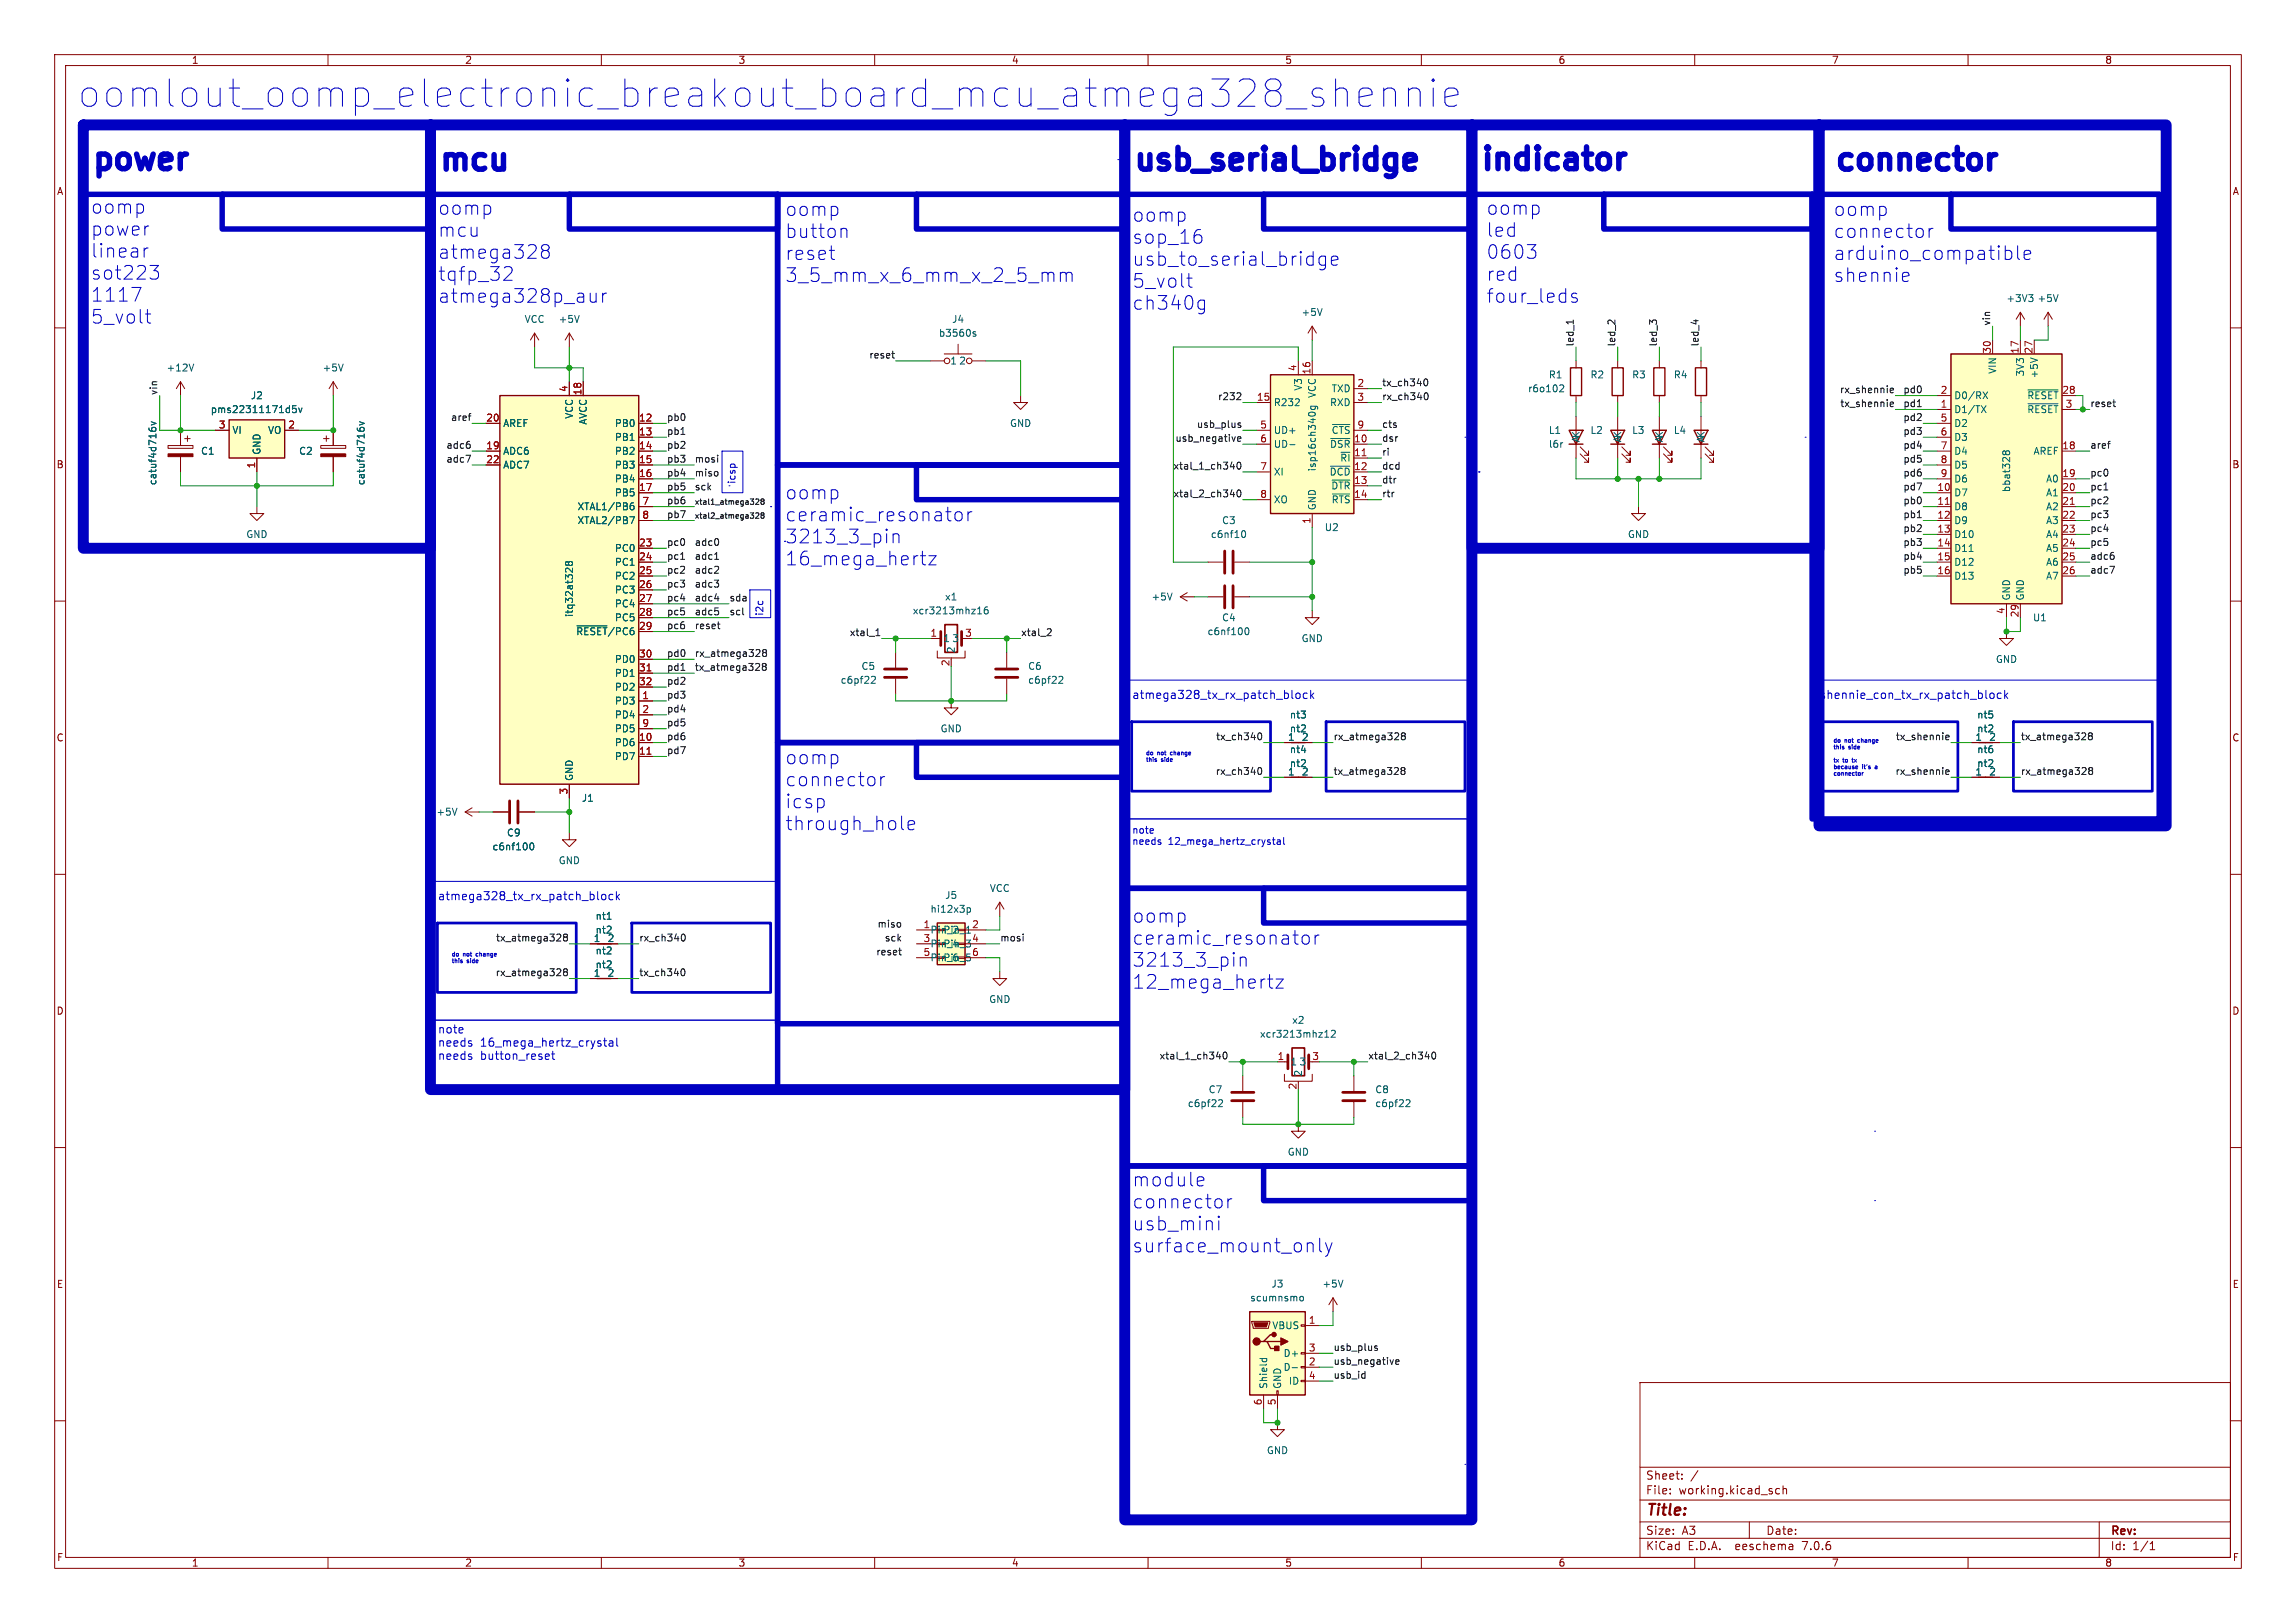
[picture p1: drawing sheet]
<svg xmlns="http://www.w3.org/2000/svg" width="420mm" height="297mm" viewBox="0 0 420 297" stroke-linecap="round" stroke-linejoin="round" font-family="sans-serif">
<defs><g id="words">
<text font-size="7" fill="#0000c2" x="14" y="20.1">oomlout_oomp_electronic_breakout_board_mcu_atmega328_shennie</text>
<g font-size="5.6" fill="#0000c2">
<text x="16.5" y="31.4">power</text>
<text x="80" y="31.5">mcu</text>
<text x="207" y="31.5">usb_serial_bridge</text>
<text x="270.5" y="31.4">indicator</text>
<text x="335.3" y="31.5">connector</text>
</g>
<g font-size="5.6" fill="#fff">
<text x="48.6" y="41.7">power_5v</text>
<text x="106" y="41.7">atmega328</text>
<text x="179.1" y="41.7">reset_bt</text>
<text x="247.9" y="41.7">ch340</text>
<text x="316.2" y="41.7">leds</text>
<text x="193.7" y="91.2">xcr</text>
<text x="177" y="142">icsp_con</text>
<text x="235.7" y="168.7">xcr_ch340</text>
<text x="240.1" y="219.5">usb_mini</text>
</g>
<text font-size="4.9" fill="#fff" x="360" y="41.7">shennie_con</text>
<g font-size="3.5" fill="#0000c2">
<text x="16.5" y="39.3">oomp</text>
<text x="80" y="39.5">oomp</text>
<text x="143.5" y="39.7">oomp</text>
<text x="207" y="40.8">oomp</text>
<text x="271.8" y="39.5">oomp</text>
<text x="335.3" y="39.7">oomp</text>
<text x="16.5" y="43.3">power</text>
<text x="16.5" y="47.4">linear</text>
<text x="80" y="43.6">mcu</text>
<text x="80" y="47.6">atmega328</text>
<text x="143.5" y="43.8">button</text>
<text x="143.5" y="47.8">reset</text>
<text x="207" y="44.8">sop_16</text>
<text x="271.8" y="43.6">led</text>
<text x="271.8" y="47.6">0603</text>
<text x="335.3" y="43.8">connector</text>
<text x="335.3" y="47.8">arduino_compatible</text>
<text x="16.5" y="51.4">sot223</text>
<text x="80" y="51.6">tqfp_32</text>
<text x="143.5" y="51.8">3_5_mm_x_6_mm_x_2_5_mm</text>
<text x="207" y="48.9">usb_to_serial_bridge</text>
<text x="207" y="52.9">5_volt</text>
<text x="271.8" y="51.6">red</text>
<text x="335.3" y="51.8">shennie</text>
<text x="16.5" y="55.4">1117</text>
<text x="16.5" y="59.4">5_volt</text>
<text x="80" y="55.6">atmega328p_aur</text>
<text x="207" y="56.9">ch340g</text>
<text x="271.8" y="55.6">four_leds</text>
<text x="143.5" y="91.6">oomp</text>
<text x="143.5" y="95.6">ceramic_resonator</text>
<text x="143.5" y="99.7">3213_3_pin</text>
<text x="143.5" y="103.7">16_mega_hertz</text>
<text x="143.5" y="140.1">oomp</text>
<text x="143.5" y="144.1">connector</text>
<text x="143.5" y="148.1">icsp</text>
<text x="143.5" y="152.2">through_hole</text>
<text x="207" y="169.1">oomp</text>
<text x="207" y="173.1">ceramic_resonator</text>
<text x="207" y="177.1">3213_3_pin</text>
<text x="207" y="181.1">12_mega_hertz</text>
<text x="207" y="217.3">module</text>
<text x="207" y="221.4">connector</text>
<text x="207" y="225.4">usb_mini</text>
<text x="207" y="229.4">surface_mount_only</text>
</g>
<text font-size="2.8" fill="#840000" x="301" y="277.9">Title:</text>
<g font-size="2.1" fill="#0000c2">
<text x="207" y="128">atmega328_tx_rx_patch_block</text>
<text x="332.7" y="128">shennie_con_tx_rx_patch_block</text>
<text x="80" y="164.9">atmega328_tx_rx_patch_block</text>
<text x="80" y="189.2">note</text>
<text x="80" y="191.6">needs</text>
<text x="87.8" y="191.6">16_mega_hertz_crystal</text>
<text x="80" y="194.1">needs</text>
<text x="87.8" y="194.1">button_reset</text>
</g>
<g font-size="2.1" fill="#840000">
<text x="301" y="273.7">File:</text>
<text x="301" y="271">Sheet:</text>
<text x="307.1" y="273.7">working.kicad_sch</text>
<text x="301" y="281.1">Size:</text>
<text x="307.6" y="281.1">A3</text>
<text x="323" y="281.1">Date:</text>
<text x="386" y="281.3">Rev:</text>
<text x="301" y="283.9">KiCad</text>
<text x="308.7" y="283.9">E.D.A.</text>
<text x="317.6" y="283.9">eeschema</text>
<text x="330" y="283.9">7.0.6</text>
<text x="386" y="283.9">Id:</text>
<text x="390.1" y="283.9">1/1</text>
</g>
<g font-size="1.8" fill="#840000">
<text x="35" y="11.9">1</text>
<text x="85" y="11.9">2</text>
<text x="135" y="11.9">3</text>
<text x="185" y="11.9">4</text>
<text x="235" y="11.9">5</text>
<text x="285" y="11.9">6</text>
<text x="335" y="11.9">7</text>
<text x="385" y="11.9">8</text>
<text x="10.3" y="35.9">A</text>
<text x="408.3" y="35.9">A</text>
<text x="10.3" y="85.9">B</text>
<text x="408.2" y="85.9">B</text>
<text x="10.3" y="135.9">C</text>
<text x="408.2" y="135.9">C</text>
<text x="10.3" y="185.9">D</text>
<text x="408.2" y="185.9">D</text>
<text x="10.3" y="235.9">E</text>
<text x="408.3" y="235.9">E</text>
<text x="10.3" y="285.9">F</text>
<text x="35" y="286.9">1</text>
<text x="85" y="286.9">2</text>
<text x="135" y="286.9">3</text>
<text x="185" y="286.9">4</text>
<text x="235" y="286.9">5</text>
<text x="285" y="286.9">6</text>
<text x="335" y="286.9">7</text>
<text x="385" y="286.9">8</text>
<text x="408.3" y="285.9">F</text>
</g>
<g font-size="1.8" fill="#fff">
<text x="43.2" y="41.7" transform="rotate(-90 43.2 41.7)">name</text>
<text x="106.7" y="41.7" transform="rotate(-90 106.7 41.7)">name</text>
<text x="170.2" y="41.7" transform="rotate(-90 170.2 41.7)">name</text>
<text x="233.7" y="41.7" transform="rotate(-90 233.7 41.7)">name</text>
<text x="295.9" y="41.7" transform="rotate(-90 295.9 41.7)">name</text>
<text x="359.4" y="41.7" transform="rotate(-90 359.4 41.7)">name</text>
<text x="170.2" y="91.2" transform="rotate(-90 170.2 91.2)">name</text>
<text x="170.2" y="142" transform="rotate(-90 170.2 142)">name</text>
<text x="233.7" y="168.7" transform="rotate(-90 233.7 168.7)">name</text>
<text x="233.7" y="219.5" transform="rotate(-90 233.7 219.5)">name</text>
</g>
<g font-size="1.8" fill="#006464">
<text x="95.9" y="59.3">VCC</text>
<text x="102.1" y="59.3">+5V</text>
<text x="174.1" y="59.3">J4</text>
<text x="238" y="58">+5V</text>
<text x="366.9" y="55.5">+3V3</text>
<text x="372.6" y="55.5">+5V</text>
<text x="171.7" y="61.8">b3560s</text>
<text x="30.4" y="68.2">+12V</text>
<text x="58.9" y="68.2">+5V</text>
<text x="173.7" y="66.9">1</text>
<text x="175.4" y="66.9">2</text>
<text x="238.4" y="71.6" transform="rotate(-90 238.4 71.6)">V3</text>
<text x="243.5" y="72">TXD</text>
<text x="279.4" y="72">r6o102</text>
<text x="283.2" y="69.4">R1</text>
<text x="290.8" y="69.4">R2</text>
<text x="298.5" y="69.4">R3</text>
<text x="306.1" y="69.4">R4</text>
<text x="365.4" y="68.5" transform="rotate(-90 365.4 68.5)">VIN</text>
<text x="370.4" y="69" transform="rotate(-90 370.4 69)">3V3</text>
<text x="373" y="69.4" transform="rotate(-90 373 69.4)">+5V</text>
<text x="38.5" y="75.8">pms22311171d5v</text>
<text x="45.8" y="73.3">J2</text>
<text x="105" y="76.7" transform="rotate(-90 105 76.7)">VCC</text>
<text x="107.5" y="77.8" transform="rotate(-90 107.5 77.8)">AVCC</text>
<text x="232.9" y="74.5">R232</text>
<text x="240.9" y="72.9" transform="rotate(-90 240.9 72.9)">VCC</text>
<text x="243.2" y="74.5">RXD</text>
<text x="357.4" y="75.8">D1/TX</text>
<text x="357.4" y="73.3">D0/RX</text>
<text x="370.7" y="73.3">~{RESET}</text>
<text x="370.7" y="75.8">~{RESET}</text>
<text x="36.7" y="83.4">C1</text>
<text x="42.4" y="79.6">VI</text>
<text x="47.9" y="83.3" transform="rotate(-90 47.9 83.3)">GND</text>
<text x="48.9" y="79.6">VO</text>
<text x="54.6" y="83.4">C2</text>
<text x="91.9" y="83.4">ADC6</text>
<text x="91.9" y="78.3">AREF</text>
<text x="112.4" y="78.3">PB0</text>
<text x="112.4" y="80.9">PB1</text>
<text x="112.4" y="83.4">PB2</text>
<text x="184.7" y="78.3">GND</text>
<text x="232.9" y="79.6">UD+</text>
<text x="232.9" y="82.1">UD-</text>
<text x="243.2" y="82.1">~{DSR}</text>
<text x="243.5" y="79.6">~{CTS}</text>
<text x="283.2" y="79.6">L1</text>
<text x="283.2" y="82.1">l6r</text>
<text x="289.2" y="81" transform="rotate(-90 289.2 81)">AK</text>
<text x="290.8" y="79.6">L2</text>
<text x="296.8" y="81" transform="rotate(-90 296.8 81)">AK</text>
<text x="298.5" y="79.6">L3</text>
<text x="304.4" y="81" transform="rotate(-90 304.4 81)">AK</text>
<text x="306.1" y="79.6">L4</text>
<text x="312" y="81" transform="rotate(-90 312 81)">AK</text>
<text x="357.4" y="78.3">D2</text>
<text x="357.4" y="80.9">D3</text>
<text x="357.4" y="83.4">D4</text>
<text x="371.9" y="83.4">AREF</text>
<text x="28.8" y="88.9" transform="rotate(-90 28.8 88.9)">catuf4d716v</text>
<text x="66.9" y="88.9" transform="rotate(-90 66.9 88.9)">catuf4d716v</text>
<text x="91.9" y="86">ADC7</text>
<text x="112.4" y="86">PB3</text>
<text x="112.4" y="88.5">PB4</text>
<text x="232.9" y="87.2">XI</text>
<text x="240.9" y="86.4" transform="rotate(-90 240.9 86.4)">isp16ch340g</text>
<text x="243.1" y="87.2">~{DCD}</text>
<text x="243.4" y="89.8">~{DTR}</text>
<text x="245.1" y="84.7">~{RI}</text>
<text x="357.4" y="86">D5</text>
<text x="357.4" y="88.5">D6</text>
<text x="374.2" y="88.5">A0</text>
<text x="105.5" y="93.6">XTAL1/PB6</text>
<text x="112.4" y="91">PB5</text>
<text x="232.9" y="92.3">XO</text>
<text x="240.9" y="93.5" transform="rotate(-90 240.9 93.5)">GND</text>
<text x="243.5" y="92.3">~{RTS}</text>
<text x="357.4" y="91">D7</text>
<text x="357.4" y="93.6">D8</text>
<text x="367.9" y="90.2" transform="rotate(-90 367.9 90.2)">bbat328</text>
<text x="374.2" y="91">A1</text>
<text x="374.2" y="93.6">A2</text>
<text x="45" y="98.7">GND</text>
<text x="105.5" y="96.1">XTAL2/PB7</text>
<text x="112.4" y="101.2">PC0</text>
<text x="221.4" y="98.7">c6nf10</text>
<text x="223.4" y="96.1">C3</text>
<text x="242.2" y="97.4">U2</text>
<text x="297.7" y="98.7">GND</text>
<text x="357.4" y="96.1">D9</text>
<text x="357.4" y="98.7">D10</text>
<text x="357.4" y="101.2">D11</text>
<text x="374.2" y="96.1">A3</text>
<text x="374.2" y="98.7">A4</text>
<text x="374.2" y="101.2">A5</text>
<text x="112.4" y="103.7">PC1</text>
<text x="112.4" y="106.3">PC2</text>
<text x="357.4" y="103.7">D12</text>
<text x="357.4" y="106.3">D13</text>
<text x="374.2" y="103.7">A6</text>
<text x="374.2" y="106.3">A7</text>
<text x="105" y="113" transform="rotate(-90 105 113)">itq32at328</text>
<text x="112.4" y="108.8">PC3</text>
<text x="112.4" y="111.4">PC4</text>
<text x="112.4" y="113.9">PC5</text>
<text x="166.9" y="112.6">xcr3213mhz16</text>
<text x="172.8" y="110.1">x1</text>
<text x="210.5" y="110.1">+5V</text>
<text x="223.4" y="113.9">C4</text>
<text x="367.9" y="110" transform="rotate(-90 367.9 110)">GND</text>
<text x="370.4" y="110" transform="rotate(-90 370.4 110)">GND</text>
<text x="371.8" y="113.9">U1</text>
<text x="105.3" y="116.4">~{RESET}/PC6</text>
<text x="172.5" y="117.7">1</text>
<text x="174.1" y="117.7">3</text>
<text x="174.9" y="119.6" transform="rotate(-90 174.9 119.6)">2</text>
<text x="220.8" y="116.4">c6nf100</text>
<text x="238" y="117.7">GND</text>
<text x="112.4" y="121.5">PD0</text>
<text x="112.4" y="124.1">PD1</text>
<text x="153.7" y="125.3">c6pf22</text>
<text x="157.5" y="122.8">C5</text>
<text x="188" y="122.8">C6</text>
<text x="188" y="125.3">c6pf22</text>
<text x="365" y="121.5">GND</text>
<text x="112.4" y="129.1">PD3</text>
<text x="112.4" y="131.7">PD4</text>
<text x="112.4" y="126.6">PD2</text>
<text x="235.8" y="131.7">nt3</text>
<text x="361.6" y="131.7">nt5</text>
<text x="112.4" y="136.8">PD6</text>
<text x="112.4" y="134.2">PD5</text>
<text x="172" y="134.2">GND</text>
<text x="235.5" y="135.6">1</text>
<text x="235.8" y="134.2">nt2</text>
<text x="238.1" y="135.6">2</text>
<text x="361.2" y="135.6">1</text>
<text x="361.6" y="134.2">nt2</text>
<text x="363.8" y="135.6">2</text>
<text x="105" y="143" transform="rotate(-90 105 143)">GND</text>
<text x="112.4" y="139.3">PD7</text>
<text x="235.5" y="142">1</text>
<text x="235.8" y="138">nt4</text>
<text x="235.8" y="140.6">nt2</text>
<text x="238.1" y="142">2</text>
<text x="361.2" y="142">1</text>
<text x="361.6" y="138">nt6</text>
<text x="361.6" y="140.6">nt2</text>
<text x="363.8" y="142">2</text>
<text x="79.7" y="149.5">+5V</text>
<text x="106.3" y="146.9">J1</text>
<text x="90" y="155.8">c6nf100</text>
<text x="92.6" y="153.3">C9</text>
<text x="102.1" y="158.3">GND</text>
<text x="170.1" y="167.2">hi12x3p</text>
<text x="172.8" y="164.7">J5</text>
<text x="181" y="163.4">VCC</text>
<text x="108.5" y="172.5">1</text>
<text x="108.8" y="168.5">nt1</text>
<text x="108.8" y="171">nt2</text>
<text x="111.1" y="172.5">2</text>
<text x="170.1" y="171">Pin_2</text>
<text x="170.1" y="173.6">Pin_4</text>
<text x="172.5" y="171">Pin_1</text>
<text x="172.5" y="173.6">Pin_3</text>
<text x="108.5" y="178.8">1</text>
<text x="108.8" y="174.9">nt2</text>
<text x="108.8" y="177.4">nt2</text>
<text x="111.1" y="178.8">2</text>
<text x="170.1" y="176.1">Pin_6</text>
<text x="172.5" y="176.1">Pin_5</text>
<text x="180.8" y="183.7">GND</text>
<text x="230.4" y="190.1">xcr3213mhz12</text>
<text x="236.3" y="187.6">x2</text>
<text x="236" y="195.2">1</text>
<text x="237.6" y="195.2">3</text>
<text x="238.4" y="197.1" transform="rotate(-90 238.4 197.1)">2</text>
<text x="217.2" y="202.8">c6pf22</text>
<text x="221" y="200.3">C7</text>
<text x="251.5" y="200.3">C8</text>
<text x="251.5" y="202.8">c6pf22</text>
<text x="235.5" y="211.7">GND</text>
<text x="228.6" y="238.4">scumnsmo</text>
<text x="232.5" y="235.8">J3</text>
<text x="241.8" y="235.8">+5V</text>
<text x="232.6" y="243.4">VBUS</text>
<text x="234.7" y="251.1">D-</text>
<text x="234.7" y="248.5">D+</text>
<text x="232" y="254.3" transform="rotate(-90 232 254.3)">Shield</text>
<text x="234.5" y="254.3" transform="rotate(-90 234.5 254.3)">GND</text>
<text x="235.7" y="253.6">ID</text>
<text x="231.6" y="266.3">GND</text>
</g>
<g font-size="1.8" fill="#0f0f0f">
<text x="364.1" y="59.7" transform="rotate(-90 364.1 59.7)">vin</text>
<text x="158.9" y="65.7">reset</text>
<text x="287.9" y="63.5" transform="rotate(-90 287.9 63.5)">led_1</text>
<text x="295.6" y="63.5" transform="rotate(-90 295.6 63.5)">led_2</text>
<text x="303.2" y="63.5" transform="rotate(-90 303.2 63.5)">led_3</text>
<text x="310.8" y="63.5" transform="rotate(-90 310.8 63.5)">led_4</text>
<text x="252.7" y="70.8">tx_ch340</text>
<text x="28.9" y="72.4" transform="rotate(-90 28.9 72.4)">vin</text>
<text x="82.4" y="77.1">aref</text>
<text x="121.9" y="77.1">pb0</text>
<text x="222.7" y="73.3">r232</text>
<text x="252.7" y="73.3">rx_ch340</text>
<text x="336.5" y="72">rx_shennie</text>
<text x="336.5" y="74.6">tx_shennie</text>
<text x="348.1" y="77.1">pd2</text>
<text x="348.1" y="74.6">pd1</text>
<text x="348.1" y="72">pd0</text>
<text x="382.3" y="74.6">reset</text>
<text x="81.6" y="82.2">adc6</text>
<text x="121.9" y="79.7">pb1</text>
<text x="121.9" y="82.2">pb2</text>
<text x="214.9" y="80.9">usb_negative</text>
<text x="218.8" y="78.4">usb_plus</text>
<text x="252.7" y="80.9">dsr</text>
<text x="252.7" y="78.4">cts</text>
<text x="252.7" y="83.5">ri</text>
<text x="348.1" y="82.2">pd4</text>
<text x="348.1" y="79.7">pd3</text>
<text x="382.3" y="82.2">aref</text>
<text x="81.6" y="84.7">adc7</text>
<text x="121.9" y="87.3">pb4</text>
<text x="121.9" y="84.7">pb3</text>
<text x="121.9" y="89.8">pb5</text>
<text x="127" y="89.8">sck</text>
<text x="127" y="87.3">miso</text>
<text x="127" y="84.7">mosi</text>
<text x="214.5" y="86">xtal_1_ch340</text>
<text x="252.7" y="86">dcd</text>
<text x="252.7" y="88.6">dtr</text>
<text x="348.1" y="87.3">pd6</text>
<text x="348.1" y="84.7">pd5</text>
<text x="348.1" y="89.8">pd7</text>
<text x="382.3" y="87.3">pc0</text>
<text x="382.3" y="89.8">pc1</text>
<text x="121.9" y="92.4">pb6</text>
<text x="121.9" y="94.9">pb7</text>
<text x="214.5" y="91.1">xtal_2_ch340</text>
<text x="252.7" y="91.1">rtr</text>
<text x="348.1" y="94.9">pb1</text>
<text x="348.1" y="92.4">pb0</text>
<text x="382.3" y="94.9">pc3</text>
<text x="382.3" y="92.4">pc2</text>
<text x="121.9" y="100">pc0</text>
<text x="127" y="100">adc0</text>
<text x="348.1" y="97.4">pb2</text>
<text x="348.1" y="100">pb3</text>
<text x="382.3" y="100">pc5</text>
<text x="382.3" y="97.4">pc4</text>
<text x="121.9" y="102.5">pc1</text>
<text x="121.9" y="107.6">pc3</text>
<text x="121.9" y="105.1">pc2</text>
<text x="127" y="105.1">adc2</text>
<text x="127" y="107.6">adc3</text>
<text x="127" y="102.5">adc1</text>
<text x="348.1" y="102.5">pb4</text>
<text x="348.1" y="105.1">pb5</text>
<text x="382.3" y="102.5">adc6</text>
<text x="382.3" y="105.1">adc7</text>
<text x="121.9" y="112.7">pc5</text>
<text x="121.9" y="110.1">pc4</text>
<text x="127" y="110.1">adc4</text>
<text x="127" y="112.7">adc5</text>
<text x="133.3" y="110.1">sda</text>
<text x="133.3" y="112.7">scl</text>
<text x="121.9" y="115.2">pc6</text>
<text x="127" y="115.2">reset</text>
<text x="155.3" y="116.5">xtal_1</text>
<text x="186.7" y="116.5">xtal_2</text>
<text x="121.9" y="125.4">pd2</text>
<text x="121.9" y="122.8">pd1</text>
<text x="121.9" y="120.3">pd0</text>
<text x="127" y="122.8">tx_atmega328</text>
<text x="127" y="120.3">rx_atmega328</text>
<text x="121.9" y="127.9">pd3</text>
<text x="121.9" y="130.5">pd4</text>
<text x="121.9" y="135.5">pd6</text>
<text x="121.9" y="133">pd5</text>
<text x="222.3" y="135.5">tx_ch340</text>
<text x="243.8" y="135.5">rx_atmega328</text>
<text x="346.7" y="135.5">tx_shennie</text>
<text x="369.6" y="135.5">tx_atmega328</text>
<text x="121.9" y="138.1">pd7</text>
<text x="222.3" y="141.9">rx_ch340</text>
<text x="243.8" y="141.9">tx_atmega328</text>
<text x="346.6" y="141.9">rx_shennie</text>
<text x="369.6" y="141.9">rx_atmega328</text>
<text x="90.6" y="172.4">tx_atmega328</text>
<text x="116.8" y="172.4">rx_ch340</text>
<text x="160.4" y="169.8">miso</text>
<text x="161.8" y="172.4">sck</text>
<text x="182.9" y="172.4">mosi</text>
<text x="90.6" y="178.7">rx_atmega328</text>
<text x="116.8" y="178.7">tx_ch340</text>
<text x="160.2" y="174.9">reset</text>
<text x="212" y="194">xtal_1_ch340</text>
<text x="250.2" y="194">xtal_2_ch340</text>
<text x="243.8" y="247.3">usb_plus</text>
<text x="243.8" y="249.8">usb_negative</text>
<text x="243.8" y="252.4">usb_id</text>
</g>
<g font-size="1.8" fill="#a90000">
<text x="364.2" y="64.8" transform="rotate(-90 364.2 64.8)">30</text>
<text x="369.3" y="64.8" transform="rotate(-90 369.3 64.8)">17</text>
<text x="371.9" y="64.8" transform="rotate(-90 371.9 64.8)">27</text>
<text x="103.9" y="71.8" transform="rotate(-90 103.9 71.8)">4</text>
<text x="237.2" y="68" transform="rotate(-90 237.2 68)">4</text>
<text x="239.8" y="68.6" transform="rotate(-90 239.8 68.6)">16</text>
<text x="248.2" y="70.9">2</text>
<text x="88.9" y="77.2">20</text>
<text x="106.4" y="72.4" transform="rotate(-90 106.4 72.4)">18</text>
<text x="116.8" y="77.2">12</text>
<text x="229.8" y="73.4">15</text>
<text x="248.2" y="73.4">3</text>
<text x="354.9" y="74.7">1</text>
<text x="354.9" y="72.1">2</text>
<text x="354.9" y="77.2">5</text>
<text x="377.1" y="72.1">28</text>
<text x="377.8" y="74.7">3</text>
<text x="39.9" y="78.5">3</text>
<text x="52.6" y="78.5">2</text>
<text x="88.9" y="82.3">19</text>
<text x="116.8" y="79.8">13</text>
<text x="116.8" y="82.3">14</text>
<text x="230.4" y="78.5">5</text>
<text x="230.4" y="81">6</text>
<text x="247.6" y="81">10</text>
<text x="247.6" y="83.6">11</text>
<text x="248.2" y="78.5">9</text>
<text x="354.9" y="79.8">6</text>
<text x="354.9" y="82.3">7</text>
<text x="377.1" y="82.3">18</text>
<text x="46.7" y="85.8" transform="rotate(-90 46.7 85.8)">1</text>
<text x="88.9" y="84.8">22</text>
<text x="116.8" y="84.8">15</text>
<text x="116.8" y="87.4">16</text>
<text x="116.8" y="89.9">17</text>
<text x="230.4" y="86.1">7</text>
<text x="247.6" y="86.1">12</text>
<text x="247.6" y="88.6">13</text>
<text x="354.3" y="89.9">10</text>
<text x="354.9" y="84.8">8</text>
<text x="354.9" y="87.4">9</text>
<text x="377.1" y="87.4">19</text>
<text x="377.1" y="89.9">20</text>
<text x="117.4" y="92.5">7</text>
<text x="117.4" y="95">8</text>
<text x="230.4" y="91.2">8</text>
<text x="239.8" y="96" transform="rotate(-90 239.8 96)">1</text>
<text x="247.6" y="91.2">14</text>
<text x="354.3" y="92.5">11</text>
<text x="354.3" y="95">12</text>
<text x="377.1" y="92.5">21</text>
<text x="377.1" y="95">22</text>
<text x="116.8" y="100.1">23</text>
<text x="354.3" y="97.5">13</text>
<text x="354.3" y="100.1">14</text>
<text x="377.1" y="97.5">23</text>
<text x="377.1" y="100.1">24</text>
<text x="116.8" y="102.6">24</text>
<text x="116.8" y="105.2">25</text>
<text x="116.8" y="107.7">26</text>
<text x="354.3" y="102.6">15</text>
<text x="354.3" y="105.2">16</text>
<text x="377.1" y="102.6">25</text>
<text x="377.1" y="105.2">26</text>
<text x="116.8" y="110.2">27</text>
<text x="116.8" y="112.8">28</text>
<text x="366.8" y="112.5" transform="rotate(-90 366.8 112.5)">4</text>
<text x="369.3" y="113.1" transform="rotate(-90 369.3 113.1)">29</text>
<text x="116.8" y="115.3">29</text>
<text x="170.1" y="116.6">1</text>
<text x="176.5" y="116.6">3</text>
<text x="116.8" y="120.4">30</text>
<text x="116.8" y="122.9">31</text>
<text x="116.8" y="125.5">32</text>
<text x="173.7" y="122" transform="rotate(-90 173.7 122)">2</text>
<text x="117.4" y="128">1</text>
<text x="117.4" y="130.6">2</text>
<text x="116.8" y="135.6">10</text>
<text x="117.4" y="133.1">9</text>
<text x="116.8" y="138.2">11</text>
<text x="103.9" y="145.5" transform="rotate(-90 103.9 145.5)">3</text>
<text x="168.8" y="169.9">1</text>
<text x="168.8" y="172.5">3</text>
<text x="177.7" y="169.9">2</text>
<text x="177.7" y="172.5">4</text>
<text x="168.8" y="175">5</text>
<text x="177.7" y="175">6</text>
<text x="233.6" y="194.1">1</text>
<text x="240" y="194.1">3</text>
<text x="237.2" y="199.5" transform="rotate(-90 237.2 199.5)">2</text>
<text x="239.3" y="242.3">1</text>
<text x="239.3" y="249.9">2</text>
<text x="239.3" y="247.4">3</text>
<text x="230.9" y="257.2" transform="rotate(-90 230.9 257.2)">6</text>
<text x="233.4" y="257.2" transform="rotate(-90 233.4 257.2)">5</text>
<text x="239.3" y="252.5">4</text>
</g>
<g font-size="1.8" fill="#0000c2">
<text x="134.6" y="88.7" transform="rotate(-90 134.6 88.7)">icsp</text>
<text x="139.7" y="112.8" transform="rotate(-90 139.7 112.8)">i2c</text>
<text x="207" y="152.6">note</text>
<text x="207" y="154.7">needs</text>
<text x="213.7" y="154.7">12_mega_hertz_crystal</text>
</g>
<g font-size="1.4" fill="#0f0f0f">
<text x="127" y="92.4">xtal1_atmega328</text>
<text x="127" y="95">xtal2_atmega328</text>
</g>
<g font-size="1" fill="#0000c2">
<text x="335.3" y="136">do</text>
<text x="335.3" y="137.2">this</text>
<text x="337.5" y="136">not</text>
<text x="338.2" y="137.2">side</text>
<text x="340.2" y="136">change</text>
<text x="209.5" y="138.2">do</text>
<text x="209.5" y="139.5">this</text>
<text x="211.8" y="138.2">not</text>
<text x="212.5" y="139.5">side</text>
<text x="214.5" y="138.2">change</text>
<text x="335.3" y="139.6">tx</text>
<text x="335.3" y="140.8">because</text>
<text x="335.3" y="142">connector</text>
<text x="337.2" y="139.6">to</text>
<text x="339.2" y="139.6">tx</text>
<text x="340.7" y="140.8">it's</text>
<text x="343.4" y="140.8">a</text>
<text x="82.5" y="175.1">do</text>
<text x="82.5" y="176.3">this</text>
<text x="84.8" y="175.1">not</text>
<text x="85.5" y="176.3">side</text>
<text x="87.5" y="175.1">change</text>
</g>
</g></defs>
<g fill="none" stroke="#840000" stroke-width=".18">
<path d="M10 10h400v277h-400zM12 12h396v273h-396zM60 10v2M110 10v2M160 10v2M210 10v2M260 10v2M310 10v2M360 10v2M10 60h2M240 59.7v2.5M240 59.7l-.7 1.3"/>
<path d="M240 59.7l.8 1.3M369.6 57.2l-.8 1.2M369.6 57.2v2.5M369.6 57.2l.7 1.2M374.6 57.2l-.7 1.2M374.6 57.2v2.5M374.6 57.2l.8 1.2M408 60h2M33 69.9v2.5M33 78.7v2.8M33 69.9l-.7 1.2M33 69.9l.8 1.2"/>
<path d="M34.3 79.8v1M39.4 78.7h2.5M52.1 78.7h2.5M59.7 79.8v1M61 69.9v2.5M61 78.7v2.8M61 69.9l-.8 1.2M61 69.9l.7 1.2M88.9 77.5h2.5M97.8 61l-.8 1.2M97.8 61v2.5M97.8 61l.8 1.2"/>
<path d="M104.1 61l-.7 1.2M104.1 61v2.5M104.1 69.9v2.5M104.1 61l.8 1.2M106.7 69.9v2.5M116.8 77.5h2.6M170.2 66h2.5M172.7 64.8h5.1M175.3 63v1.8M177.8 66h2.5M186.7 72.4v1.3h1.3l-1.3 1.2-1.3-1.2h1.3M229.9 73.7h2.5"/>
<path d="M229.9 78.7h2.5M237.5 66v2.6M240 66v2.6M247.6 73.7h2.6M247.6 71.1h2.6M247.6 78.7h2.6M288.3 66v1.3M288.3 72.4v1.3M288.3 76.2v2.5M295.9 66v1.3M295.9 72.4v1.3M295.9 76.2v2.5"/>
<path d="M303.5 66v1.3M303.5 72.4v1.3M303.5 76.2v2.5M311.1 66v1.3M311.1 72.4v1.3M311.1 76.2v2.5M354.3 74.9h2.6M354.3 72.4h2.6M354.3 77.5h2.6M364.5 62.2v2.6M369.6 62.2v2.6M372.1 62.2v2.6"/>
<path d="M377.2 74.9h2.5M377.2 72.4h2.5M30.7 81.5h4.6v.5h-4.6zM33 83.6v2.8M33.8 80.3h1M47 92.7v1.3h1.3l-1.3 1.3-1.3-1.3h1.3M47 83.8v2.6M58.7 81.5h4.5v.5h-4.5zM59.2 80.3h1M61 83.6v2.8M88.9 82.6h2.5M88.9 85.1h2.5"/>
<path d="M116.8 90.2h2.6M116.8 92.7h2.6M116.8 95.3h2.6M116.8 82.6h2.6M116.8 87.6h2.6M116.8 80h2.6M116.8 85.1h2.6M229.9 81.3h2.5M229.9 86.4h2.5M229.9 91.4h2.5M240 94v2.5M247.6 81.3h2.6"/>
<path d="M247.6 83.8h2.6M247.6 86.4h2.6M247.6 88.9h2.6M247.6 91.4h2.6M288.3 81.3v2.5M289.1 83.1l1.5 1.5v-.8v.8h-.8M289.1 81.8l1.5 1.5v-.7v.7h-.8M295.9 81.3v2.5M296.7 83.1l1.5 1.5v-.8v.8h-.8M296.7 81.8l1.5 1.5v-.7v.7h-.8M299.7 92.7v1.3h1.3l-1.3 1.3-1.3-1.3h1.3M303.5 81.3v2.5"/>
<path d="M304.3 83.1l1.5 1.5v-.8v.8h-.7M304.3 81.8l1.5 1.5v-.7v.7h-.7M311.1 81.3v2.5M311.9 83.1l1.5 1.5v-.8v.8h-.7M311.9 81.8l1.5 1.5v-.7v.7h-.7M354.3 90.2h2.6M354.3 92.7h2.6M354.3 95.3h2.6M354.3 97.8h2.6M354.3 82.6h2.6M354.3 87.6h2.6M354.3 80h2.6"/>
<path d="M354.3 85.1h2.6M377.2 90.2h2.5M377.2 92.7h2.5M377.2 95.3h2.5M377.2 97.8h2.5M377.2 82.6h2.5M377.2 87.6h2.5M10 110h2M116.8 100.3h2.6M116.8 102.9h2.6M116.8 105.4h2.6M116.8 108h2.6"/>
<path d="M116.8 110.5h2.6M116.8 113h2.6M116.8 115.6h2.6M163.8 119.4v2.8M170.2 116.8h1.9M171.4 119.1v1.3h5.1v-1.3M175.9 116.8h.6M184.1 119.4v2.8M215.9 109.2l1.3 .8M215.9 109.2h2.5M217.2 108.5l-1.3 .7M221 109.2h2.8"/>
<path d="M221 102.9h2.8M225.8 109.2h2.8M225.8 102.9h2.8M240 111.8v1.2h1.3l-1.3 1.3-1.2-1.3h1.2M354.3 100.3h2.6M354.3 102.9h2.6M354.3 105.4h2.6M367 115.6v1.2h1.3l-1.3 1.3-1.2-1.3h1.2M367 110.5v2.5M369.6 110.5v2.5M377.2 100.3h2.5M377.2 102.9h2.5"/>
<path d="M377.2 105.4h2.5M408 110h2M116.8 135.9h2.6M116.8 128.3h2.6M116.8 138.4h2.6M116.8 130.8h2.6M116.8 120.7h2.6M116.8 123.2h2.6M116.8 125.7h2.6M116.8 133.4h2.6M163.8 124.2v2.8M174 128.3v1.2h1.3l-1.3 1.3-1.3-1.3h1.3"/>
<path d="M174 120.4v.3M184.1 124.2v2.8M234.9 135.9h5.1M360.7 135.9h5.1M10 160h2M85.1 148.6l1.3 .8M85.1 148.6h2.5M86.4 147.8l-1.3 .8M90.2 148.6h2.8M95 148.6h2.8M104.1 152.4v1.3h1.3l-1.3 1.2-1.2-1.2h1.2M104.1 143.5v2.6"/>
<path d="M234.9 142.2h5.1M360.7 142.2h5.1M408 160h2M107.9 172.7h5.1M107.9 179.1h5.1M167.6 170.2h3.8M167.6 172.7h3.8M167.6 175.3h3.8M176.5 170.2h3.8M176.5 172.7h3.8M176.5 175.3h3.8M182.9 177.8v1.3h1.2l-1.2 1.2-1.3-1.2h1.3"/>
<path d="M182.9 165.1l-.8 1.3M182.9 165.1v2.5M182.9 165.1l.7 1.3M227.3 196.9v2.7M233.7 194.3h1.9M234.9 196.6v1.3h5.1v-1.3M237.5 197.9v.2M239.4 194.3h.6M247.6 196.9v2.7M10 210h2M227.3 201.7v2.8M237.5 205.7v1.3h1.3l-1.3 1.3-1.3-1.3h1.3"/>
<path d="M247.6 201.7v2.8M408 210h2M243.8 237.5l-.7 1.3M243.8 237.5v2.5M243.8 237.5l.8 1.3M10 260h2M229 241.8h3.3v.3l-.3 1h-2.8zM231.1 255.3v2.5M233.6 254.5h.2v.8h-.2zM233.7 255.3v2.5M238 252.6h.8v.3h-.8zM238 250.1h.8v.2h-.8z"/>
<path d="M238 247.5h.8v.3h-.8zM238 242.4h.8v.3h-.8zM238.8 242.6h2.5M238.8 250.2h2.5M238.8 247.6h2.5M238.8 252.7h2.5M300 253h108v32h-108zM408 260h2M233.7 260.3v1.3h1.2l-1.2 1.3-1.3-1.3h1.3M300 278.5h108M300 274.5h108M300 268.5h108"/>
<path d="M305.5 273.2v.2M305.5 272.5v.1M307.7 270.5v.2M307.7 269.8v.1M310.6 269.1l-1.3 1.9M320 278.5v3M325.5 272.5l-.4-.1-.3 .3v.4l.1 .2h.6M326.2 272.5l.2-.1 .3 .1 .1 .9M326.2 271.9v1.5M384 278.5v6.5M60 285v2M110 285v2"/>
<path d="M160 285v2M210 285v2M260 285v2M300 281.5h108M310 285v2M327.9 282.7v.9M327.9 283.5l-.1 .1M327.9 282.9l-.1 .1M360 285v2M393.3 283.6h.9M393.3 282.5l.4-.4v1.5"/>
<circle cx="173.2" cy="66" r=".51"/>
<circle cx="177.3" cy="66" r=".51"/>
</g>
<g fill="#ffffc2" stroke="#ffffc2" stroke-width=".18">
<path d="M232.4 68.6h15.2v25.4h-15.2z"/>
<path d="M228.6 240h10.2v15.3h-10.2z"/>
<path d="M171.4 168.9h5.1v7.6h-5.1z"/>
<path d="M356.9 64.8h20.3v45.7h-20.3z"/>
<path d="M41.9 76.8h10.2v7h-10.2z"/>
<path d="M91.4 72.4h25.4v71.1h-25.4z"/>
</g>
<g fill="none" stroke="#840000" stroke-width=".25">
<path d="M41.9 76.8h10.2v7h-10.2zM91.4 72.4h25.4v71.1h-25.4zM232.4 68.6h15.2v25.4h-15.2zM287 78.7h2.6l-1.3 2.6zM287.3 67.3h2v5.1h-2zM294.6 78.7h2.6l-1.3 2.6zM294.9 67.3h2v5.1h-2zM302.3 78.7h2.5l-1.3 2.6zM302.5 67.3h2v5.1h-2zM309.9 78.7h2.5l-1.3 2.6zM310.1 67.3h2.1v5.1h-2.1zM356.9 64.8h20.3v45.7h-20.3z"/>
<path d="M287 81.3h2.6M294.6 81.3h2.6M302.3 81.3h2.5M309.9 81.3h2.5M236.2 135.9h2.6M361.9 135.9h2.6M236.2 142.2h2.6M361.9 142.2h2.6M109.2 179.1h2.6M109.2 172.7h2.6M171.4 168.9h5.1v7.6h-5.1zM228.6 240h10.2v15.3h-10.2z"/>
<path d="M231.1 245.5h.7l.6 1.3h1.3M231.8 245.5h2.5M233 244.2h-.6l-1.3 1.3h-.6"/>
</g>
<g fill="none" stroke="#006464" stroke-width=".18">
<path d="M106 57.7l-.5 1.3M241.8 56.5l-.4 1.2M371.1 53.9h.8l-.5 .5M371.6 54.4l.3 .2v.3l-.3 .3M376.5 53.9l-.5 1.3M27.2 78.3l.1 .4M27.7 77.2l.8 .3-.8 .3M27.7 78.7l.1-.4 .2-.1 .4 .1 .1 .4M35.4 66.6l-.4 1.3M54.2 74.2h-.6l-.1 .6 .2-.1 .4 .1 .1 .2v.4l-.2 .1-.5-.1M54.6 74.7l.3 .8 .3-.8M62.8 66.6l-.4 1.3"/>
<path d="M65.3 78.3l.1 .4M65.8 77.2l.8 .3-.8 .3M65.8 78.7l.1-.4 .2-.1 .4 .1 .1 .4M178 60.9l.5 .4-.2 .2h-.3M178.5 60.8l-.3-.1-.2 .2M239.3 75.8a.68 .68 0 0 1 .7-.4 .68 .68 0 0 1 .6 .4M239.8 74.3h1l.2 .3v.3M239.8 74.3v.4l.2 .2 .5-.1v-.5M243.7 77.7h3.2M285.4 70.5l.4-.1 .2 .4-.7 .9h.7M362.4 74.2l.9 1.3M362.7 71.7l.9 1.3"/>
<path d="M363.3 74.2l-.9 1.3M363.6 71.7l-.9 1.3M371 71.3h5.5M371 73.9h5.5M371.4 65.5l1.3 .4M115.2 94.6h.9l-.6 1.2M115.3 92.6l.4-.1 .3 .2-.1 .5-.4 .1-.2-.1M115.9 92l-.4 .1-.2 .2M227.2 97.2l.2-.1a.68 .68 0 0 1 .5 .6 .68 .68 0 0 1-.5 .7l-.2-.2M235.9 81.4h1M243.4 85.3h3.5M243.4 80.2h3.5"/>
<path d="M243.7 87.9h3.2M243.7 90.4h3.2M285.7 81h.2M366.9 83l-.3 .2M366.9 82.7l-.3-.2-.2 .1-.1 .4 .3 .2M366.9 82.7l.2-.2 .4 .1 .1 .4-.2 .2M366.9 82.7v.3M366.9 83l.2 .2M104 103l.2-.2h.4l.1 .2v.4l-.2 .1h-.3l-.2-.3M104 103l-.2-.2-.4 .2v.2l.3 .3 .3-.3M104 103v.2M104.7 104v.8l-.7-.8h-.3l-.3 .2"/>
<path d="M105.5 114.5h5.5M178.8 112.3h.8M178.9 111.4l.3-.3v1.2M180.6 111.1h-.3a.85 .85 0 0 0 0 1.2l.4-.1 .1-.4-.3-.2h-.3l-.2 .2M214.4 108.5l-.4 1.3M227.8 115l.2-.1a.68 .68 0 0 1 .5 .6 .68 .68 0 0 1-.5 .6l-.3-.4zM360.2 100.9h.7M159.5 123.8h.4l.2 .3-.8 .9h.8M193.8 123.8h.4l.2 .3-.8 .9h.8M83.6 147.9l-.4 1.3M97.1 154.3l.1-.1a.68 .68 0 0 1 .5 .7 .68 .68 0 0 1-.5 .6 .84 .84 0 0 1-.1-1.2zM111.1 168.2h.7"/>
<path d="M176.8 170.8h.7M176.9 166.1v1.3M176.9 166.2l.4-.1 .2 .2-.1 .6h-.5M242.3 189.8h.8M242.4 188.8l.3-.3v1.3M243.5 188.7l.5-.2 .3 .4-.8 .9h.8M223 201.3l.4-.1 .2 .4-.8 .9h.8M257.3 201.3l.4-.1 .2 .4-.8 .9h.8M237.8 237.3l.2-.1 .4 .1v.5l-.1 .2-.3 .1-.2-.2zM245.7 234.3l-.5 1.2M230.4 248.6h1.3M230.9 248.6v.4"/>
<path d="M231.7 248.6v.4M236.4 250.3h.9"/>
</g>
<path d="M249.2 83.4h.7M355.8 92.3h.8M378.7 92.3h.7M118.4 138h.7M118.4 122.8h.7" fill="none" stroke="#a90000" stroke-width=".18"/>
<path d="M172.8 114.3h2.3v5.1h-2.3zM236.3 191.8h2.3v5.1h-2.3z" fill="none" stroke="#840000" stroke-width=".3"/>
<g fill="none" stroke="#840000" stroke-width=".51">
<path d="M172.1 115.6v2.5M175.9 115.6v2.5M224 100.8v4.1M224 107.2v4.1M225.6 100.8v4.1M225.6 107.2v4.1M161.8 124h4.1M161.8 122.4h4.1M182.1 124h4.1M182.1 122.4h4.1M93.2 146.6v4M94.7 146.6v4"/>
<path d="M225.3 199.9h4.1M235.6 193v2.6M239.4 193v2.6M245.6 199.9h4.1M225.3 201.4h4.1M245.6 201.4h4.1"/>
</g>
<g fill="#840000" stroke="#840000" stroke-width=".25">
<path d="M234.3 244.9l1.3 .6-1.3 .6z"/>
<path d="M233.2 246.4h.7v.7h-.7z"/>
<circle cx="229.9" cy="245.5" r=".63"/>
<circle cx="233" cy="244.2" r=".38"/>
</g>
<g fill="#840000" stroke="#840000" stroke-width=".18">
<path d="M229.4 242.1h2.5l-.3 .7h-2z"/>
<path d="M30.7 83.1h4.6v.5h-4.6z"/>
<path d="M58.7 83.1h4.5v.5h-4.5z"/>
</g>
<g fill="none" stroke="#0f0f0f" stroke-width=".18">
<path d="M287.8 58.6v.7M295.4 58.6v.7l-.7-.7h-.3l-.2 .1M302.2 59l-.5-.4v.7M302.4 58.6h.5M310.2 58.5v.8M85.7 76.1h.4M86 75.7h.1M124.6 79.5h.7M163.1 64.7h.5M163.4 65.5h.2M226.4 77.6l.6 .4-.2 .2h-.4M226.7 71.9l.3 .2-.1 .3-.7 .7h.8"/>
<path d="M226.9 77.4h-.3l-.2 .2M260.4 69.8l.4-.5a.68 .68 0 0 1 .4 .7 .68 .68 0 0 1-.4 .6l-.4-.5M260.5 72.4l.3-.5a.68 .68 0 0 1 .5 .6 .68 .68 0 0 1-.5 .6l-.3-.4M345.8 74l.6-.1-.1-.3h-.4l-.1 .2v.6h.5M345.8 71.5l.6-.2-.1-.2-.4-.1-.1 .2v.6h.5M350.7 74.4h.7M386.5 73.6h.5M386.7 74.4h.3M85.2 83.3h.9l-.6 1.3M85.9 81.3l.1 .2-.1 .5M131.3 83.3v.1M131.3 83.7v.9"/>
<path d="M131.3 86.4v.6M131.3 98.7l.2 .3-.2 .7M138.2 91.4l.4-.1 .2 .3-.6 .7h.6M138.2 93.9l.4-.1 .2 .3-.6 .7h.6M139.4 94.3l-.2 .2 .2 .3 .4-.1-.2-.4M139.4 91.7l-.2-.2 .2-.2 .4 .2-.2 .2M139.4 91.7l-.2 .2 .2 .4 .4-.2-.2-.4M139.4 94.3l-.2-.2 .2-.3 .4 .2-.2 .3M139.4 91.7h.2M139.4 94.3h.2M225.1 90.5h.7M225.1 85.4h.7"/>
<path d="M225.7 85v.8M225.7 90.1v.8M226.4 80.3l.6-.1-.1-.2-.3-.1-.2 .2v.6h.5M226.4 84.6h.2a.68 .68 0 0 1 .4 .6 .68 .68 0 0 1-.4 .6 .84 .84 0 0 1-.2-1.2zM226.4 89.7h.2a.68 .68 0 0 1 .4 .6 .68 .68 0 0 1-.4 .6 .84 .84 0 0 1-.2-1.2zM350.7 94.7h.7M384.9 89.7h.7M385.5 81.2h.5M385.9 80.8h.1M124.5 102.4h.7M130.7 106.2h.8l-.5 .5M130.7 102.4h.8"/>
<path d="M130.7 109.6h.8M130.8 111.2h.6M131.2 114.2h.5M131.3 103.7l.2 .2-.1 .3-.7 .7h.8M131.3 106.7l.2 .2-.2 .5M131.3 111.8l.2 .2-.2 .5M131.5 115l.2 .1M135.9 112.5h.2M138.8 118.9l.2 .2v.3l-.8 .7h.8M139.7 119.4l-.2 .3 .1 .3 .1 .1h.3l.2-.2v-.2l-.2-.3M139.7 119.4l-.2-.2 .2-.3h.4l.1 .2-.2 .3M139.7 119.4h.3"/>
<path d="M160.2 116.3h.7M160.2 115.4l.4-.3v1.2M191.7 115.1h.5l.1 .3-.8 .9h.8M385.9 103.6h.9l-.6 1.3M386.6 101.6l.1 .2-.1 .5M124.6 122.7h.7M138.7 121.4l.3 .2-.1 .4-.7 .7h.8M139.7 122l-.3 .2v.2l.3 .3h.2l.3-.3v-.2l-.3-.2M139.7 122l-.3-.3 .3-.3h.2l.3 .2-.3 .4M139.7 122h.2M230.1 134.6l.3-.5a.68 .68 0 0 1 .4 .6 .68 .68 0 0 1-.4 .7l-.3-.5M255.6 134.1l.3 .2-.1 .4-.7 .7h.8"/>
<path d="M256.6 134.7l-.3-.3 .3-.3h.2l.3 .2-.3 .4M256.6 134.7l-.3 .2v.2l.3 .3h.2l.3-.3v-.2l-.3-.2M256.6 134.7h.2M355.9 135l.6-.2v-.2l-.4-.1-.2 .2 .1 .6h.5M381.3 134.1l.2 .2v.4l-.8 .7h.8M382.2 134.7l-.2-.3 .2-.3 .4 .1 .1 .1-.2 .4M382.2 134.7l-.2 .2v.2l.2 .3 .4-.1 .1-.2v-.2l-.2-.2M382.2 134.7h.3M230.1 140.9l.3-.4a.68 .68 0 0 1 .4 .6 .68 .68 0 0 1-.4 .6l-.3-.5M255.6 140.5l.2 .2-.1 .3-.7 .7h.8M256.5 141l-.2-.2 .2-.3h.4l.1 .2-.2 .3M256.5 141l-.2 .2v.3l.2 .2h.4l.1-.2v-.3l-.2-.2"/>
<path d="M256.5 141h.3M355.9 141.3l.6-.1v-.3h-.4l-.2 .2 .1 .6h.5M381.3 140.5l.3 .2-.1 .3-.7 .7h.8M382.3 141l-.2-.2 .2-.3h.3l.2 .2-.2 .3M382.3 141l-.2 .2v.3l.2 .2h.3l.2-.2v-.3l-.2-.2M382.3 141h.3M102.3 170.9l.3 .3-.1 .3-.7 .7h.8M102.3 177.3l.3 .2-.1 .3-.7 .8h.8M103.3 171.5l-.2 .2v.3l.2 .2h.3l.2-.2v-.3l-.2-.2M103.3 171.5l-.2-.3 .2-.3h.3l.2 .3-.2 .3M103.3 177.8l-.2-.2 .2-.3h.3l.2 .2-.2 .3M103.3 177.8l-.2 .3v.2l.2 .3h.3l.2-.3v-.2l-.2-.3"/>
<path d="M103.3 171.5h.3M103.3 177.8h.3M124.6 177.8l.3-.5a.68 .68 0 0 1 .4 .6 .68 .68 0 0 1-.4 .7l-.3-.5M124.6 171.4l.3-.5a.68 .68 0 0 1 .5 .7 .68 .68 0 0 1-.5 .6l-.3-.5M164.4 173.9h.5M164.6 174.7h.3M164.7 168.9v.6M187.2 170.9v.2M187.2 171.4v.8M222.5 193.4h.8M223.1 193v.8M223.9 192.6l.1-.1a.68 .68 0 0 1 .5 .7 .68 .68 0 0 1-.5 .6 .84 .84 0 0 1-.1-1.2z"/>
<path d="M260.7 193.4h.8M261.3 193v.8M262 192.6l.2-.1a.68 .68 0 0 1 .4 .7 .68 .68 0 0 1-.4 .6l-.3-.5zM249.6 251.4h.1M249.7 250.9v1.3M249.7 252.2h-.1M251.4 246.5l.6 .4-.2 .2h-.4M251.9 246.4l-.3-.1-.2 .2M255.3 249.3l.6-.2v-.2l-.4-.1-.2 .2 .1 .6h.5"/>
</g>
<g fill="none" stroke="#0000c2" stroke-width=".18">
<path d="M232.4 14.5h1a1.08 1.08 0 0 1 .9 1 1.08 1.08 0 0 1-.9 1.1M232.4 16.6h1M233.4 16.6l.7 .5 .2 .4v1l-.5 .7-.4 .2h-1M235.3 19.9h3.8M241.9 16.4l-.4-.3h-.8l-.4 .3-.3 .4 .3 .7 .4 .3h.8l.4 .2 .3 .5-.3 .7-.4 .2h-1l-.5-.2M244.3 16.6a1.24 1.24 0 0 1 2.2 .2v2.6M244.3 14.5v4.9M248.6 17.8l2.4-.5v-.5l-.3-.4-.4-.3h-1l-.5 .3-.2 .4v1.9l.2 .5 .5 .2h1l.4-.2M253.1 16.6a1.24 1.24 0 0 1 2.2 .2v2.6M253.1 16.1v3.3M257.6 16.6a1.24 1.24 0 0 1 2.2 .2v2.6M257.6 16.1v3.3"/>
<path d="M262.2 14.5v.4M262.2 16.1v3.3M262.2 14.5l-.3 .2 .3 .2M262.2 14.5l.2 .2-.2 .2M264.3 17.8l2.4-.5v-.5l-.2-.4-.5-.3h-1l-.5 .3-.2 .4v1.9l.2 .5 .5 .2h1l.5-.2M204.5 29.2h.1M25.8 52.6l-1.1 2.5M26.4 45.4v1.7M26.6 57.5h1M27 56.6v2.2l.1 .2 .5 .1M27.1 45.4a.64 .64 0 0 0-.7 .5M27.4 48.6h1.6l-.8 .9a.68 .68 0 0 1 .8 .5v.6l-.2 .4-1 .1"/>
<path d="M93.7 49.5l-.1 .4-1.5 1.4h1.6M99.5 45.8l-.2-.1a.52 .52 0 0 1-.2-.5 .52 .52 0 0 1 .4-.4l.7 .1a.52 .52 0 0 1 .3 .5 .52 .52 0 0 1-.5 .4M99.5 45.8l-.5 .5 .2 .7 .3 .3h.5l.5-.5v-.5l-.5-.5M99.5 45.8h.5M108 53.6v1.4l.1 .2a.68 .68 0 0 0 .9-.1M109 53.6v1.7M110.2 53.6v1.7M110.9 53.6a.64 .64 0 0 0-.7 .5M151.7 45.8h1M152.2 47.4l.5 .1M154 41.9l.2-.1 .6 .1 .1 .2v1.4M192.4 49.8l.4 .4v1.3"/>
<path d="M194 50.1a.62 .62 0 0 1 1 .1M194 49.8v1.7M195 50.2l.4-.4 .6 .2 .1 .2v1.3M195 50.2v1.3M217.1 50.9h1M217.5 50.1v2.1l.1 .2 .5 .2M219.1 42h.5M219.4 43l.4 .4v.6l-.4 .5M219.4 56.5l.2 .1 .7-.1M219.4 55l.2-.1 .7 .1M220.3 54.9v2a.68 .68 0 0 1-1 .4M242.5 46.9v2a.68 .68 0 0 1-1.1 .4"/>
<path d="M242.5 47l-.7-.1-.5 .4v.8l.2 .3 .3 .1 .7-.1M243.5 47.7l1.2-.2-.1-.5-.7-.1-.4 .3v1l.2 .2 .2 .1 .7-.1M279.4 44.8h1.5l-.8 .9M280.5 45.7l.4 .5v.6l-.4 .5M288.4 53.8l-.6-.2-.3 .4 .1 .4 .8 .2 .1 .2-.1 .4-.2 .1-.7-.1M348.4 49.8l.7 .2 .1 .4-1.2 .3M349.1 51.4l-.7 .1M351.7 42l.1 .3-.1 .9M352.9 41.8v1.7M353.6 41.8a.64 .64 0 0 0-.7 .5M366.8 45.9l.7-.1 .5 .5v.7l-.2 .4-.3 .1-.7-.1M366.8 45v2.5"/>
<path d="M369.1 45v2.1l.3 .4M370.3 46.6l1.2-.2-.2-.5-.7-.1-.3 .4v.9l.1 .3 .2 .1 .7-.1M132.1 82.6h3.8v7.6h-3.8zM133.7 85h.6M141 92.7h.1M163.4 97.7v1.6M163.4 97.9a.62 .62 0 0 1 1 .1v1.3M173 93.6h1M173.5 95.2l.5 .1M174.9 93.8a.68 .68 0 0 1 1.1 .3v.7a.68 .68 0 0 1-.7 .5 .68 .68 0 0 1-.6-.5v-.7zM177.1 93.6v1.7M177.8 93.6a.64 .64 0 0 0-.7 .5"/>
<path d="M268 80h.1M270.5 86.4h.1M330.2 80h.1M137.2 108h3.8v5h-3.8zM168.4 101.7h.9M168.7 103l.1 .2 .5 .2M169.9 101.7h1.3l-1.3 1.7h1.3M205.7 124.5h63.5v25.4h-63.5zM211.5 139.1l.1 .1-.1 .2M211.5 138.9h.1M214.2 137.7v.4M236.3 126.3v1.3l.2 .2"/>
<path d="M237.1 127l.2-.2 .5 .2v.5l-.1 .3h-.4l-.2-.1zM239.1 126.9l-.4-.1-.3 .3v.4l.1 .3h.6M239.8 126.3v1.5M239.9 127.3l.4 .5M240.3 126.8l-.5 .6M331.5 124.5h63.5v25.4h-63.5zM337.2 136.8l.1 .1-.1 .2M337.2 136.6h.1M338.7 139h.3M339.9 135.4v.4M363.3 127.6l.2 .2M364.1 127l.2-.2 .4 .2 .1 .5-.2 .3h-.3l-.2-.1z"/>
<path d="M366.1 126.9l-.5-.1-.3 .3v.4l.2 .3h.6M366.7 126.3v1.5M366.8 127.3l.5 .5M367.3 126.8l-.6 .6M159.9 142.4l.1 .2-.1 .9M161.1 142.1v1.7M161.8 142.1a.64 .64 0 0 0-.7 .5M164.9 149.3v2.2l.4 .3M166.1 151l1.2-.2-.1-.5-.7-.1-.4 .3v1l.1 .2 .3 .1 .7-.1M204.5 142.2h.1M205.7 149.9h63.5v12.7h-63.5zM232.8 153.7h.4"/>
<path d="M232.9 153.3v1l.3 .2M233.7 153.7h.4l.1 .8M234.2 154h-.4l-.2 .2 .2 .3h.4M234.8 153.3v1l.2 .2M339.5 140.2h.2l.1 .2h-.3M339.5 140.6h.3M340.2 141.4l.1 .1-.1 .4M340.6 141.4v.5M340.8 141.4l-.2 .1M343.1 140.2h-.1M343.1 140.4l-.1 .1 .1 .2M78.7 161.3h63.5v25.4h-63.5z"/>
<path d="M84.5 175.9l.1 .1-.1 .2M84.5 175.7h.1M87.2 174.5v.4M109.3 163.2v1.2l.2 .3M110.1 163.8l.2-.1 .5 .1v.6l-.1 .2-.4 .1-.2-.2zM112.1 163.7h-.4l-.3 .2v.5l.1 .2h.6M112.8 163.2v1.5M112.9 164.1l.4 .6M113.3 163.7l-.5 .5M226.9 175.1v1.7M226.9 175.4a.62 .62 0 0 1 1 .1v1.3M231.9 179.2h.9"/>
<path d="M233.4 179.2h1.3l-1.3 1.6h1.3M237 172.7l.5 .1M238.4 171.2l-.2 .4v.7a.68 .68 0 0 0 .6 .5 .68 .68 0 0 0 .7-.5v-.7l-.2-.4M240.6 171.1v1.7M240.8 171.2l-.2 .4M78.7 186.7h63.5v12.7h-63.5zM100 192.9h.4l.1 .3-.7 .2M100.4 193.8l-.4 .1M100.9 192.9h.6M101.1 192.4v1.3l.4 .2M110.4 190.5h.6M110.6 190v1.2l.4 .3"/>
<path d="M111.5 190.5h.5l.1 1M112.1 190.8l-.5 .1a.29 .29 0 0 0-.2 .3 .29 .29 0 0 0 .2 .3l.5-.1M112.8 190v1.2l.2 .3M123.2 199.4h.1M232.2 180.5l.1 .2 .5 .1M219.4 215.3l.7 .2 .1 .4-1.2 .3M220.1 216.9l-.7 .1M223.4 219.6l.1 .3-.1 .9M224.6 219.4v1.6M225.3 219.4a.64 .64 0 0 0-.7 .5M268 219.7h.1M342.9 207h.1"/>
<path d="M342.9 219.7h.1M222.9 222.6v.2M222.9 223.4v1.7M222.9 222.6l-.1 .1 .1 .1M222.9 222.6l.2 .1-.2 .1M239.5 227.4h.3l.4 .4v1.3M241.4 226.6v2.1l.4 .4M242.5 227.4l.6 1.7M243.1 229.1l-.3 .6-.3 .2M243.7 227.4l-.6 1.7M268 268h.1"/>
</g>
<g fill="none" stroke="#fff" stroke-width=".8">
<path d="M76.4 38.5l-1 2.6M138.2 38.8a.86 .86 0 0 1-.8-.8 .86 .86 0 0 1 .8-.9h.7a.86 .86 0 0 1 .8 .9 .86 .86 0 0 1-.8 .8M138.2 38.8l-.6 .4-.2 .4v.8l.2 .3 .6 .4h.7l.6-.4 .2-.3v-.8l-.2-.4-.6-.4M138.2 38.8h.7M202 38.5h1.6M202.6 37.1v3.5l.2 .3 .4 .2h.4M265.3 37.1a1.02 1.02 0 0 1 1.2 .8 3.1 3.1 0 0 1-.4 3l-.4 .2h-.4M391 39l.3-.1h.5l.4 .1 .1 .4v1.8M202.4 138.8l.4 .2 .2 .4v2.1M264.6 164.9a.97 .97 0 0 1 .9-.8 .97 .97 0 0 1 1 .8 3.1 3.1 0 0 1-.4 3 .95 .95 0 0 1-1.5-.5M266.5 214.9v.4M266.5 216.3v2.6"/>
<path d="M266.5 214.9l-.2 .2 .2 .2M266.5 214.9l.2 .2-.2 .2"/>
</g>
<g fill="none" stroke="#0000c2" stroke-width="1">
<path d="M15.2 35.6h63.5v64.7h-63.5zM40.6 35.6h38.1v6.3h-38.1zM78.7 35.6h63.5v163.8h-63.5zM104.1 35.6h38.1v6.3h-38.1zM142.2 35.6h63.5v49.5h-63.5zM167.6 35.6h38.1v6.3h-38.1zM205.7 35.6h63.5v127h-63.5zM231.1 35.6h38.1v6.3h-38.1zM257 29.6l1.9-.4v-.3l-.2-.4-.4-.2h-.7l-.4 .2-.2 .4v1.5l.2 .4 .4 .2h.7l.4-.2M269.2 35.6h63.5v64.7h-63.5zM293.4 35.6h38.1v6.3h-38.1zM296.1 28.2v2.7"/>
<path d="M297.3 28.2a1.02 1.02 0 0 0-1.2 .8M331.5 35.6h63.5v114.3h-63.5zM356.9 35.6h38.1v6.3h-38.1zM365.1 28.3a1.02 1.02 0 0 0-1.2 .8M142.2 85.1h63.5v50.8h-63.5zM167.6 85.1h38.1v6.3h-38.1zM142.2 135.9h63.5v51.4h-63.5zM167.6 135.9h38.1v6.3h-38.1zM205.7 162.6h63.5v50.8h-63.5zM231.1 162.6h38.1v6.3h-38.1zM205.7 213.4h63.5v64.7h-63.5zM231.1 213.4h38.1v6.3h-38.1z"/>
</g>
<path d="M15.2 22.9h63.5v77.4h-63.5zM78.7 22.9h127v176.5h-127zM205.7 22.9h63.5v255.2h-63.5zM269.2 22.9h63.5v77.4h-63.5zM332.7 22.9h63.5v128.2h-63.5z" fill="none" stroke="#0000c2" stroke-width="2"/>
<path d="M207 132.1h25.4v12.7h-25.4zM242.6 132.1h25.4v12.7h-25.4zM332.7 132.1h25.4v12.7h-25.4zM368.3 132.1h25.4v12.7h-25.4zM80 168.9h25.4v12.7h-25.4zM115.6 168.9h25.4v12.7h-25.4z" fill="none" stroke="#0000c2" stroke-width=".5"/>
<g fill="none" stroke="#009600" stroke-width=".18">
<path d="M364.5 59.7v2.5M369.6 59.7v2.5M374.6 59.7v2.5h-2.5M29.2 72.4v6.3h10.2M33 72.4v6.3M61 72.4v6.3h-6.4M86.4 77.5h2.5M97.8 63.5v3.8h8.9v2.6M104.1 63.5v6.4M119.4 77.5h2.5M163.8 66h6.4M180.3 66h6.4v6.4"/>
<path d="M227.3 78.7h2.6M227.3 73.7h2.6M237.5 66v-2.5h-22.9v39.4h6.4M240 62.2v3.8M250.2 78.7h2.5M250.2 73.7h2.5M250.2 71.1h2.5M288.3 63.5v2.5M288.3 73.7v2.5M295.9 63.5v2.5M295.9 73.7v2.5M303.5 63.5v2.5"/>
<path d="M303.5 73.7v2.5M311.1 63.5v2.5M311.1 73.7v2.5M346.7 74.9h7.6M346.7 72.4h7.6M351.8 77.5h2.5M379.7 74.9h2.6M379.7 72.4h1.3v2.5M33 86.4v2.5h28v-2.5M47 86.4v6.3M86.4 82.6h2.5M86.4 85.1h2.5"/>
<path d="M119.4 80h2.5M119.4 82.6h2.5M119.4 90.2h7.6M119.4 95.3h7.6M119.4 92.7h7.6M119.4 87.6h7.6M119.4 85.1h7.6M227.3 91.4h2.6M227.3 81.3h2.6M227.3 86.4h2.6M240 96.5v15.3M250.2 91.4h2.5"/>
<path d="M250.2 81.3h2.5M250.2 86.4h2.5M250.2 88.9h2.5M250.2 83.8h2.5M288.3 83.8v3.8h22.8v-3.8M295.9 83.8v3.8M299.7 87.6v5.1M303.5 83.8v3.8M351.8 80h2.5M351.8 82.6h2.5M351.8 90.2h2.5M351.8 95.3h2.5"/>
<path d="M351.8 92.7h2.5M351.8 97.8h2.5M351.8 87.6h2.5M351.8 85.1h2.5M379.7 82.6h2.6M379.7 90.2h2.6M379.7 95.3h2.6M379.7 92.7h2.6M379.7 97.8h2.6M379.7 87.6h2.6M119.4 115.6h7.6M119.4 113h13.9"/>
<path d="M119.4 110.5h13.9M119.4 102.9h2.5M119.4 100.3h2.5M119.4 105.4h2.5M119.4 108h2.5M161.3 116.8h8.9M163.8 116.8v2.6M177.8 116.8h8.9M184.1 116.8v2.6M218.4 109.2h2.6M228.6 109.2h11.4M228.6 102.9h11.4"/>
<path d="M351.8 102.9h2.5M351.8 100.3h2.5M351.8 105.4h2.5M367 113v2.6h2.6v-2.6M379.7 102.9h2.6M379.7 100.3h2.6M379.7 105.4h2.6M119.4 135.9h2.5M119.4 120.7h7.6M119.4 125.7h2.5M119.4 128.3h2.5M119.4 130.8h2.5"/>
<path d="M119.4 138.4h2.5M119.4 133.4h2.5M119.4 123.2h7.6M163.8 127v1.3h20.3v-1.3M174 121.9v6.4M231.1 135.9h3.8M240 135.9h3.8M356.9 135.9h3.8M365.8 135.9h3.8M87.6 148.6h2.6M97.8 148.6h6.3M104.1 146.1v6.3"/>
<path d="M231.1 142.2h3.8M240 142.2h3.8M356.9 142.2h3.8M365.8 142.2h3.8M104.1 172.7h3.8M104.1 179.1h3.8M113 172.7h3.8M113 179.1h3.8M180.3 175.3h2.6v2.5M180.3 172.7h2.6M182.9 167.6v2.6h-2.6M224.8 194.3h8.9"/>
<path d="M227.3 194.3v2.6M237.5 199.4v6.3M241.3 194.3h8.9M247.6 194.3v2.6M227.3 204.5v1.2h20.3v-1.2M231.1 257.8v2.5h2.6v-2.5M241.3 252.7h2.5M241.3 247.6h2.5M241.3 250.2h2.5M243.8 240v2.6h-2.5"/>
</g>
<g fill="#009600" stroke="#009600" stroke-width=".18">
<circle cx="33" cy="78.7" r=".46"/>
<circle cx="47" cy="88.9" r=".46"/>
<circle cx="61" cy="78.7" r=".46"/>
<circle cx="104.1" cy="67.3" r=".46"/>
<circle cx="163.8" cy="116.8" r=".46"/>
<circle cx="174" cy="128.3" r=".46"/>
<circle cx="184.1" cy="116.8" r=".46"/>
<circle cx="240" cy="109.2" r=".46"/>
<circle cx="240" cy="102.9" r=".46"/>
<circle cx="104.1" cy="148.6" r=".46"/>
<circle cx="299.7" cy="87.6" r=".46"/>
<circle cx="367" cy="115.6" r=".46"/>
<circle cx="381" cy="74.9" r=".46"/>
<circle cx="303.5" cy="87.6" r=".46"/>
<circle cx="295.9" cy="87.6" r=".46"/>
<circle cx="247.6" cy="194.3" r=".46"/>
<circle cx="227.3" cy="194.3" r=".46"/>
<circle cx="237.5" cy="205.7" r=".46"/>
<circle cx="233.7" cy="260.3" r=".46"/>
</g>
<use href="#words"/>
</svg>
